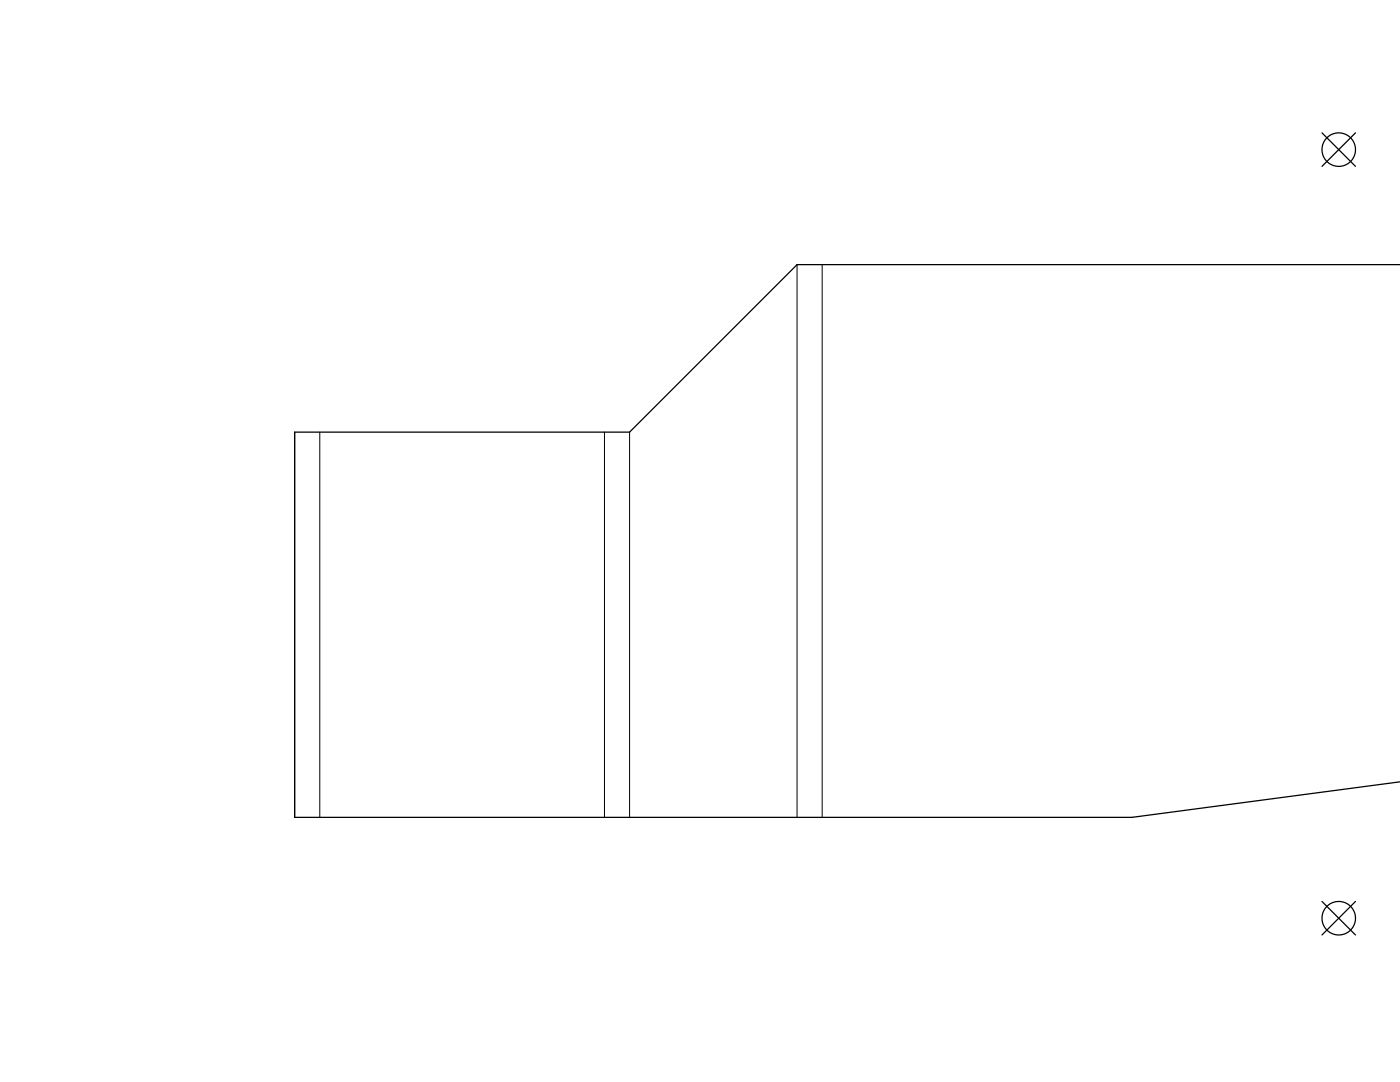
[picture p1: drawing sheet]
<svg xmlns="http://www.w3.org/2000/svg" width="279mm" height="216mm" viewBox="0 0 279 216" stroke-linecap="round" stroke-linejoin="round" font-family="sans-serif">
<g fill="none" stroke="#000" stroke-width=".25">
<path d="M263.8 26.5l6.7 6.7M270.5 26.5l-6.7 6.7M279.4 52.8h-120.3l-33.5 33.4h-66.8v76.9h167.1l53.5-7.1M263.8 179.9l6.7 6.7M270.5 179.9l-6.7 6.7"/>
<circle cx="267.2" cy="29.9" r="3.3"/>
<circle cx="267.2" cy="183.2" r="3.3"/>
</g>
<path d="M159.1 52.8v110.3M164.1 52.8v110.3M58.8 86.2v76.9M63.8 86.2v76.9M120.6 86.2v76.9M125.6 86.2v76.9" fill="none" stroke="#000" stroke-width=".2"/>
</svg>
